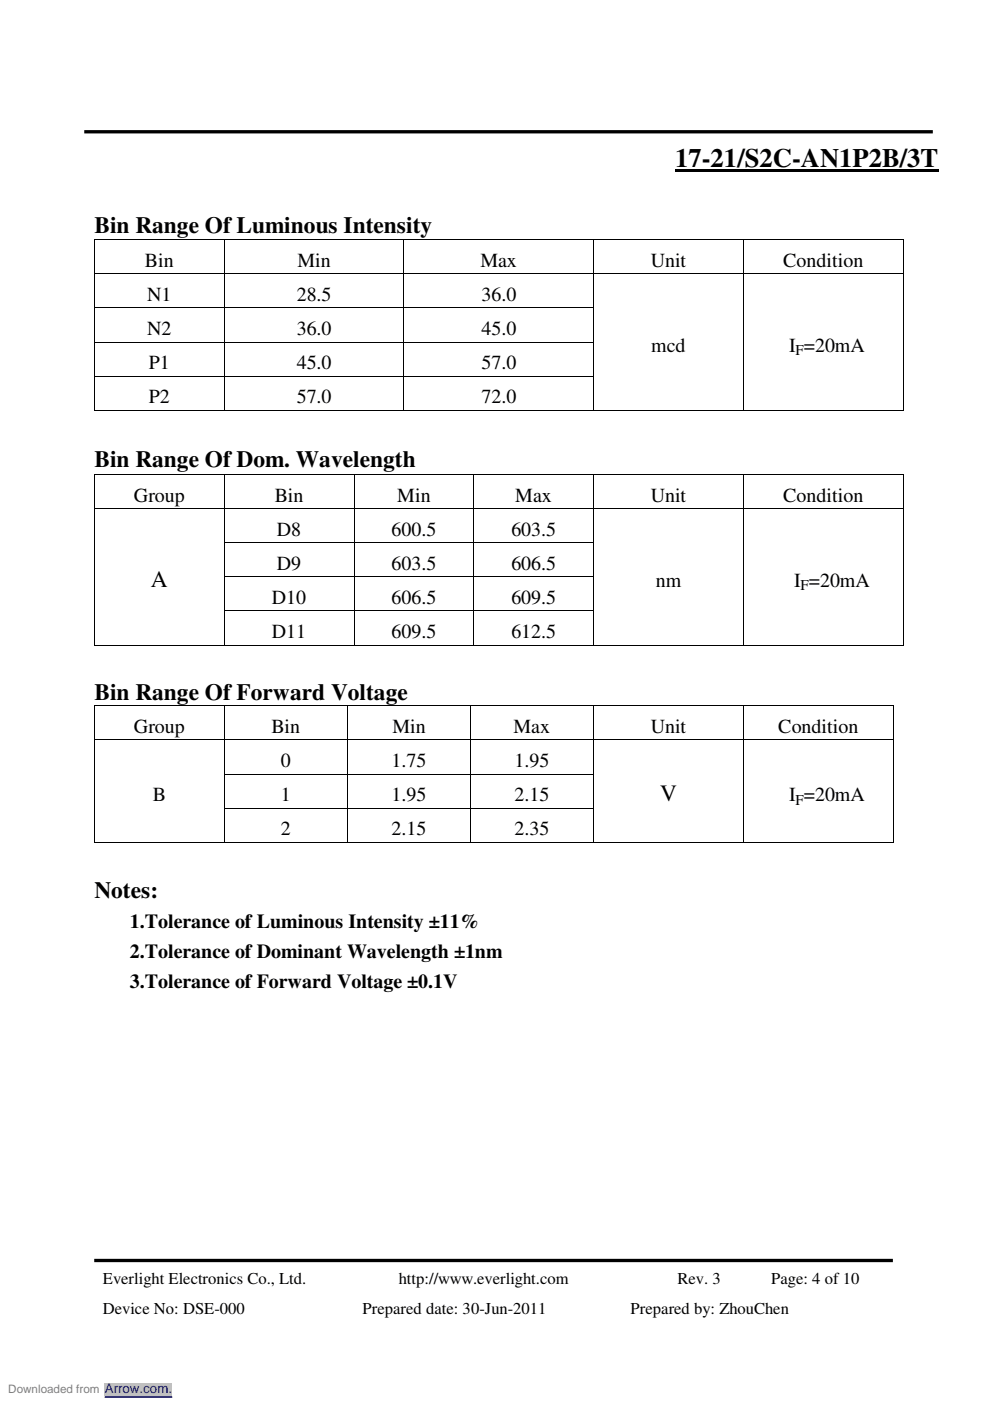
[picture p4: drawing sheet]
<svg xmlns="http://www.w3.org/2000/svg" width="210mm" height="297mm" viewBox="0 0 210 297" stroke-linecap="round" stroke-linejoin="round" font-family="sans-serif">
<defs><g id="words">
<text font-size="5.6" x="143.1" y="35.3">17-21/S2C-AN1P2B/3T</text>
<g font-size="5">
<text x="20" y="49.3">Bin Range Of Luminous Intensity</text>
<text x="20" y="99.1">Bin Range Of Dom. Wavelength</text>
<text x="32" y="124.4">A</text>
<text x="20" y="148.5">Bin Range Of Forward Voltage</text>
<text x="140" y="169.9">V</text>
<text x="20" y="190.3">Notes:</text>
</g>
<g font-size="4.2">
<text x="30.7" y="56.6">Bin</text>
<text x="63.1" y="56.6">Min</text>
<text x="101.9" y="56.6">Max</text>
<text x="138" y="56.6">Unit</text>
<text x="166.1" y="56.6">Condition</text>
<text x="31.2" y="63.8">N1</text>
<text x="62.9" y="63.8">28.5</text>
<text x="102.1" y="63.8">36.0</text>
<text x="31.2" y="71">N2</text>
<text x="62.9" y="71">36.0</text>
<text x="102.1" y="71">45.0</text>
<text x="138.1" y="74.6">mcd</text>
<text x="167.3" y="74.6">I =20mA</text>
<text x="31.5" y="78.3">P1</text>
<text x="62.9" y="78.3">45.0</text>
<text x="102.1" y="78.3">57.0</text>
<text x="31.5" y="85.5">P2</text>
<text x="62.9" y="85.5">57.0</text>
<text x="102.1" y="85.5">72.0</text>
<text x="28.4" y="106.3">Group</text>
<text x="58.3" y="106.3">Bin</text>
<text x="84.2" y="106.3">Min</text>
<text x="109.3" y="106.3">Max</text>
<text x="138" y="106.3">Unit</text>
<text x="166.1" y="106.3">Condition</text>
<text x="58.7" y="113.6">D8</text>
<text x="83" y="113.6">600.5</text>
<text x="108.4" y="113.6">603.5</text>
<text x="58.7" y="120.8">D9</text>
<text x="83" y="120.8">603.5</text>
<text x="108.4" y="120.8">606.5</text>
<text x="139" y="124.4">nm</text>
<text x="168.4" y="124.4">I =20mA</text>
<text x="57.7" y="128.1">D10</text>
<text x="83" y="128.1">606.5</text>
<text x="108.4" y="128.1">609.5</text>
<text x="57.7" y="135.3">D11</text>
<text x="83" y="135.3">609.5</text>
<text x="108.4" y="135.3">612.5</text>
<text x="28.4" y="155.4">Group</text>
<text x="57.5" y="155.4">Bin</text>
<text x="83.2" y="155.4">Min</text>
<text x="108.9" y="155.4">Max</text>
<text x="138" y="155.4">Unit</text>
<text x="165" y="155.4">Condition</text>
<text x="59.5" y="162.6">0</text>
<text x="83" y="162.6">1.75</text>
<text x="109.1" y="162.6">1.95</text>
<text x="32.4" y="169.9">B</text>
<text x="59.5" y="169.9">1</text>
<text x="83" y="169.9">1.95</text>
<text x="109.1" y="169.9">2.15</text>
<text x="167.3" y="169.9">I =20mA</text>
<text x="59.5" y="177.1">2</text>
<text x="83" y="177.1">2.15</text>
<text x="109.1" y="177.1">2.35</text>
<text x="27.5" y="196.8">1.Tolerance of Luminous Intensity ±11%</text>
<text x="27.5" y="203.2">2.Tolerance of Dominant Wavelength ±1nm</text>
<text x="27.5" y="209.5">3.Tolerance of Forward Voltage ±0.1V</text>
</g>
<g font-size="3.5">
<text x="21.8" y="272.3">Everlight Electronics Co., Ltd.</text>
<text x="84.5" y="272.3">http://www.everlight.com</text>
<text x="143.6" y="272.3">Rev. 3</text>
<text x="163.5" y="272.3">Page: 4 of 10</text>
<text x="21.8" y="278.7">Device No: DSE-000</text>
<text x="76.8" y="278.7">Prepared date: 30-Jun-2011</text>
<text x="133.7" y="278.7">Prepared by: ZhouChen</text>
</g>
<g font-size="3.2">
<text x="168.7" y="75.4">F</text>
<text x="169.7" y="125.1">F</text>
<text x="168.7" y="170.6">F</text>
</g>
<text font-size="2.8" fill="#00f" x="22.2" y="295.3">Arrow.com.</text>
<text font-size="2.5" fill="#808080" x="1.8" y="295.3">Downloaded from</text>
</g></defs>
<g fill="#000">
<path d="M143.1 35.9h55.9v.6h-55.9zM19.9 50.7h.2v.2h-.2zM19.9 58h.2v.1h-.2zM47.5 50.7h.1v.2h-.1zM47.5 58h.1v.1h-.1zM85.6 50.7h.1v.2h-.1zM85.6 58h.1v.1h-.1zM125.8 50.7h.1v.2h-.1zM125.8 58h.1v.1h-.1zM157.5 50.7h.2v.2h-.2zM157.5 58h.2v.1h-.2zM191.4 50.7h.2v.2h-.2z"/>
<path d="M191.4 58h.2v.1h-.2zM19.9 65.2h.2v.2h-.2zM19.9 72.4h.2v.2h-.2zM19.9 79.7h.2v.1h-.2zM47.5 65.2h.1v.2h-.1zM47.5 72.4h.1v.2h-.1zM47.5 79.7h.1v.1h-.1zM85.6 65.2h.1v.2h-.1zM85.6 72.4h.1v.2h-.1zM85.6 79.7h.1v.1h-.1zM125.8 65.2h.1v.2h-.1zM125.8 72.4h.1v.2h-.1z"/>
<path d="M125.8 79.7h.1v.1h-.1zM157.5 65.2h.2v.2h-.2zM157.5 72.4h.2v.2h-.2zM157.5 79.7h.2v.1h-.2zM191.4 65.2h.2v.2h-.2zM191.4 72.4h.2v.2h-.2zM191.4 79.7h.2v.1h-.2zM19.9 86.9h.2v.2h-.2zM47.5 86.9h.1v.2h-.1zM85.6 86.9h.1v.2h-.1zM125.8 86.9h.1v.2h-.1zM157.5 86.9h.2v.2h-.2z"/>
<path d="M191.4 86.9h.2v.2h-.2zM19.9 100.5h.2v.2h-.2zM19.9 107.7h.2v.2h-.2zM19.9 115h.2v.1h-.2zM47.5 100.5h.1v.2h-.1zM47.5 107.7h.1v.2h-.1zM47.5 115h.1v.1h-.1zM75 100.5h.1v.2h-.1zM75 107.7h.1v.2h-.1zM75 115h.1v.1h-.1zM100.4 100.5h.1v.2h-.1zM100.4 107.7h.1v.2h-.1z"/>
<path d="M100.4 115h.1v.1h-.1zM125.8 100.5h.1v.2h-.1zM125.8 107.7h.1v.2h-.1zM125.8 115h.1v.1h-.1zM157.5 100.5h.2v.2h-.2zM157.5 107.7h.2v.2h-.2zM157.5 115h.2v.1h-.2zM191.4 100.5h.2v.2h-.2zM191.4 107.7h.2v.2h-.2zM191.4 115h.2v.1h-.2zM19.9 122.2h.2v.2h-.2zM19.9 129.5h.2v.1h-.2z"/>
<path d="M19.9 136.7h.2v.2h-.2zM47.5 122.2h.1v.2h-.1zM47.5 129.5h.1v.1h-.1zM47.5 136.7h.1v.2h-.1zM75 122.2h.1v.2h-.1zM75 129.5h.1v.1h-.1zM75 136.7h.1v.2h-.1zM100.4 122.2h.1v.2h-.1zM100.4 129.5h.1v.1h-.1zM100.4 136.7h.1v.2h-.1zM125.8 122.2h.1v.2h-.1zM125.8 129.5h.1v.1h-.1z"/>
<path d="M125.8 136.7h.1v.2h-.1zM157.5 122.2h.2v.2h-.2zM157.5 129.5h.2v.1h-.2zM157.5 136.7h.2v.2h-.2zM191.4 122.2h.2v.2h-.2zM191.4 129.5h.2v.1h-.2zM191.4 136.7h.2v.2h-.2zM19.9 149.6h.2v.1h-.2zM19.9 156.8h.2v.2h-.2zM47.5 149.6h.1v.1h-.1zM47.5 156.8h.1v.2h-.1zM73.6 149.6h.1v.1h-.1z"/>
<path d="M73.6 156.8h.1v.2h-.1zM99.7 149.6h.1v.1h-.1zM99.7 156.8h.1v.2h-.1zM125.8 149.6h.1v.1h-.1zM125.8 156.8h.1v.2h-.1zM157.5 149.6h.2v.1h-.2zM157.5 156.8h.2v.2h-.2zM189.3 149.6h.1v.1h-.1zM189.3 156.8h.1v.2h-.1zM19.9 164h.2v.2h-.2zM19.9 171.3h.2v.1h-.2zM19.9 178.5h.2v.2h-.2z"/>
<path d="M47.5 164h.1v.2h-.1zM47.5 171.3h.1v.1h-.1zM47.5 178.5h.1v.2h-.1zM73.6 164h.1v.2h-.1zM73.6 171.3h.1v.1h-.1zM73.6 178.5h.1v.2h-.1zM99.7 164h.1v.2h-.1zM99.7 171.3h.1v.1h-.1zM99.7 178.5h.1v.2h-.1zM125.8 164h.1v.2h-.1zM125.8 171.3h.1v.1h-.1zM125.8 178.5h.1v.2h-.1z"/>
<path d="M157.5 164h.2v.2h-.2zM157.5 171.3h.2v.1h-.2zM157.5 178.5h.2v.2h-.2zM189.3 164h.1v.2h-.1zM189.3 171.3h.1v.1h-.1zM189.3 178.5h.1v.2h-.1z"/>
</g>
<path d="M17.9 27.9h179.9M20 267.3h169.3" fill="none" stroke="#000" stroke-width=".71" stroke-linecap="butt"/>
<g fill="none" stroke="#000" stroke-width=".21">
<path d="M20 50.9v7.1M20 58.1v7.1M20.1 50.8h27.4M20.1 58h27.4M47.5 50.9v7.1M47.5 58.1v7.1M47.6 50.8h38M47.6 58h38M85.6 50.9v7.1M85.6 58.1v7.1M85.7 50.8h40.1M85.7 58h40.1"/>
<path d="M125.9 50.9v7.1M125.9 58.1v7.1M125.9 50.8h31.6M125.9 58h31.6M157.6 50.9v7.1M157.6 58.1v7.1M157.7 50.8h33.7M157.7 58h33.7M191.5 50.9v7.1M191.5 58.1v7.1M20 65.4v7M20 72.6v7.1"/>
<path d="M20 79.8v7.1M20.1 65.3h27.4M20.1 72.5h27.4M20.1 79.8h27.4M47.5 65.4v7M47.5 72.6v7.1M47.5 79.8v7.1M47.6 65.3h38M47.6 72.5h38M47.6 79.8h38M85.6 65.4v7M85.6 72.6v7.1"/>
<path d="M85.6 79.8v7.1M85.7 65.3h40.1M85.7 72.5h40.1M85.7 79.8h40.1M125.9 65.4v7M125.9 72.6v7.1M125.9 79.8v7.1M157.6 65.4v7M157.6 72.6v7.1M157.6 79.8v7.1M191.5 65.4v7M191.5 72.6v7.1"/>
<path d="M191.5 79.8v7.1M20.1 87h27.4M47.6 87h38M85.7 87h40.1M125.9 87h31.6M157.7 87h33.7M20 100.7v7M20 107.9v7.1M20 115.1v7.1M20.1 100.6h27.4M20.1 107.8h27.4M47.5 100.7v7"/>
<path d="M47.5 107.9v7.1M47.5 115.1v7.1M47.6 100.6h27.4M47.6 107.8h27.4M47.6 115.1h27.4M75.1 100.7v7M75.1 107.9v7.1M75.1 115.1v7.1M75.1 100.6h25.3M75.1 107.8h25.3M75.1 115.1h25.3M100.5 100.7v7"/>
<path d="M100.5 107.9v7.1M100.5 115.1v7.1M100.5 100.6h25.3M100.5 107.8h25.3M100.5 115.1h25.3M125.9 100.7v7M125.9 107.9v7.1M125.9 115.1v7.1M125.9 100.6h31.6M125.9 107.8h31.6M157.6 100.7v7M157.6 107.9v7.1"/>
<path d="M157.6 115.1v7.1M157.7 100.6h33.7M157.7 107.8h33.7M191.5 100.7v7M191.5 107.9v7.1M191.5 115.1v7.1M20 122.4v7.1M20 129.6v7.1M20.1 136.8h27.4M47.5 122.4v7.1M47.5 129.6v7.1M47.6 122.3h27.4"/>
<path d="M47.6 129.5h27.4M47.6 136.8h27.4M75.1 122.4v7.1M75.1 129.6v7.1M75.1 122.3h25.3M75.1 129.5h25.3M75.1 136.8h25.3M100.5 122.4v7.1M100.5 129.6v7.1M100.5 122.3h25.3M100.5 129.5h25.3M100.5 136.8h25.3"/>
<path d="M125.9 122.4v7.1M125.9 129.6v7.1M125.9 136.8h31.6M157.6 122.4v7.1M157.6 129.6v7.1M157.7 136.8h33.7M191.5 122.4v7.1M191.5 129.6v7.1M20 149.7v7.1M20 157v7M20.1 149.6h27.4M20.1 156.9h27.4"/>
<path d="M47.5 149.7v7.1M47.5 157v7M47.6 149.6h26M47.6 156.9h26M73.7 149.7v7.1M73.7 157v7M73.7 149.6h26M73.7 156.9h26M99.7 149.7v7.1M99.7 157v7M99.8 149.6h26M99.8 156.9h26"/>
<path d="M125.9 149.7v7.1M125.9 157v7M125.9 149.6h31.6M125.9 156.9h31.6M157.6 149.7v7.1M157.6 157v7M157.7 149.6h31.6M157.7 156.9h31.6M189.4 149.7v7.1M189.4 157v7M20 164.2v7.1M20 171.4v7.1"/>
<path d="M20.1 178.6h27.4M47.5 164.2v7.1M47.5 171.4v7.1M47.6 164.1h26M47.6 171.4h26M47.6 178.6h26M73.7 164.2v7.1M73.7 171.4v7.1M73.7 164.1h26M73.7 171.4h26M73.7 178.6h26M99.7 164.2v7.1"/>
<path d="M99.7 171.4v7.1M99.8 164.1h26M99.8 171.4h26M99.8 178.6h26M125.9 164.2v7.1M125.9 171.4v7.1M125.9 178.6h31.6M157.6 164.2v7.1M157.6 171.4v7.1M157.7 178.6h31.6M189.4 164.2v7.1M189.4 171.4v7.1"/>
</g>
<path d="M0 294.6h70.6" fill="none" stroke="#fff" stroke-width="2.5" stroke-linecap="butt"/>
<path d="M22.2 293.3h14.3v2.6h-14.3z" fill="#c0c0c0"/>
<path d="M22.2 296.2h14.3" fill="none" stroke="#00f" stroke-width=".21"/>
<path d="M0 294.6h70.6" fill="none" stroke="#fff" stroke-width="2.5" stroke-linecap="butt"/>
<path d="M22.2 293.3h14.3v2.6h-14.3z" fill="#c0c0c0"/>
<path d="M22.2 296.2h14.3" fill="none" stroke="#00f" stroke-width=".21"/>
<path d="M0 294.6h70.6" fill="none" stroke="#fff" stroke-width="2.5" stroke-linecap="butt"/>
<path d="M22.2 293.3h14.3v2.6h-14.3z" fill="#c0c0c0"/>
<path d="M22.2 296.2h14.3" fill="none" stroke="#00f" stroke-width=".21"/>
<path d="M0 294.6h70.6" fill="none" stroke="#fff" stroke-width="2.5" stroke-linecap="butt"/>
<path d="M22.2 293.3h14.3v2.6h-14.3z" fill="#c0c0c0"/>
<path d="M22.2 296.2h14.3" fill="none" stroke="#00f" stroke-width=".21"/>
<use href="#words"/>
</svg>
